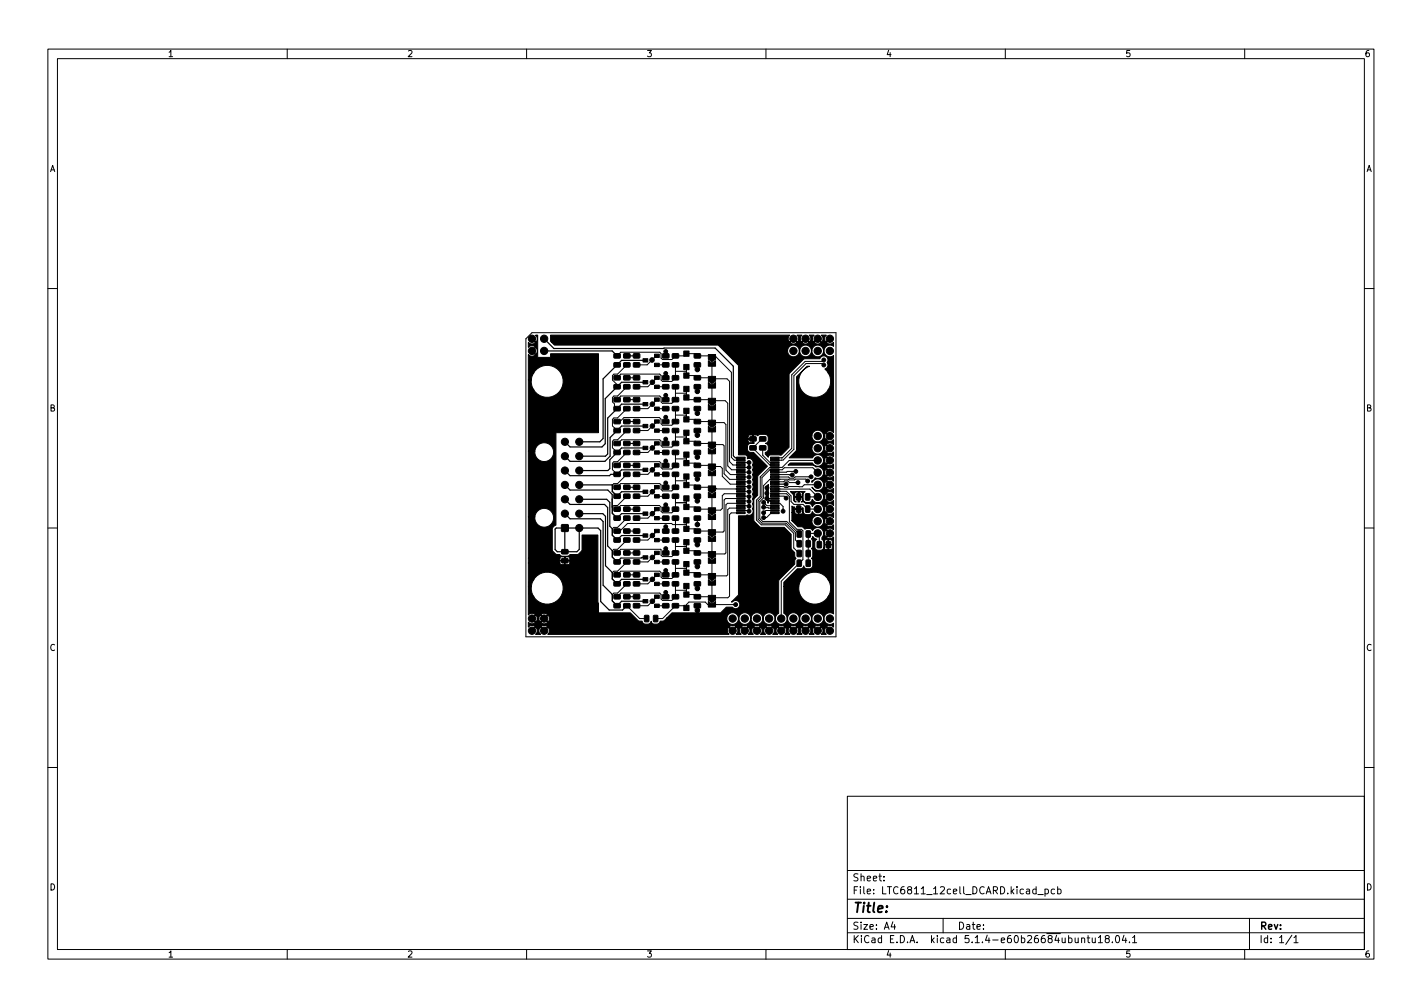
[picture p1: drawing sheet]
<svg xmlns="http://www.w3.org/2000/svg" width="297mm" height="210mm" viewBox="0 0 297 210" stroke-linecap="round" stroke-linejoin="round" font-family="sans-serif">
<defs><g id="words">
<text font-size="2.8" x="178" y="190.6">Title:</text>
<g font-size="2.1">
<text x="178" y="184">Sheet:</text>
<text x="178" y="186.7">File: LTC6811_12cell_DCARD.kicad_pcb</text>
<text x="178" y="196.9">KiCad E.D.A. kicad 5.1.4-e60b26684ubuntu18.04.1</text>
<text x="178" y="194.1">Size: A4</text>
<text x="200" y="194.1">Date:</text>
<text x="263" y="194.1">Rev:</text>
<text x="263" y="196.9">Id: 1/1</text>
</g>
<g font-size="1.8">
<text x="35" y="11.9">1</text>
<text x="85" y="11.9">2</text>
<text x="135" y="11.9">3</text>
<text x="185" y="11.9">4</text>
<text x="235" y="11.9">5</text>
<text x="285" y="11.9">6</text>
<text x="10.3" y="35.9">A</text>
<text x="285.3" y="35.9">A</text>
<text x="10.3" y="85.9">B</text>
<text x="285.3" y="85.9">B</text>
<text x="10.3" y="135.9">C</text>
<text x="285.3" y="135.9">C</text>
<text x="10.3" y="185.9">D</text>
<text x="285.3" y="185.9">D</text>
<text x="35" y="199.9">1</text>
<text x="85" y="199.9">2</text>
<text x="135" y="199.9">3</text>
<text x="185" y="199.9">4</text>
<text x="235" y="199.9">5</text>
<text x="285" y="199.9">6</text>
</g>
</g></defs>
<g fill="none" stroke="#000" stroke-width=".21">
<path d="M10 10.2h277v190.1h-277zM12 12.2h273v186.1h-273zM60 10.2v2M110 10.2v2M160 10.2v2M210 10.2v2M260 10.2v2M10 60.2h2M111.1 69.5h63.5v63.5h-64.7v-62.3zM128.9 74.3l.8-.8h8.1l.3 .3v1l.3 .3h1.9l.8-.8h1.8l.5-.5h1.8l.5 .5h2.8l.2 .2h.9l3.2 3.2v17.8l.6 .6h1.4M130.9 76.2l-1.9 1.9h-.8l-.3 .3v.9l1 1v.5M130.9 78.9h2.1"/>
<path d="M136.2 75.2l-1 1h-2.2M136.3 79.8l-1 1h-2.3M137.2 76.2h1.9M137.2 76.2h.1M139.1 73.4v.9M139.1 78v.9M141.1 76.2v2.7l-.8 .7h-1.9l-.3-.3v-.9l-.3-.3h-8.1l-.8 .8M141.1 77.5h2.3M143.4 76.6v1.9M143.4 78.4h1.8l.5 .5h2.8l.2 .2M145 76.2h.7v.9M148.7 76v3.1"/>
<path d="M148.7 79.1h3.2l.5 .5v16.8l.7 .7h1.7M172.1 76.2l-.3-.3h-3.4l-2.6 2.5v15.4l-2.2 2.3h-1.7M172.1 75.2l-.3 .3h-3.6l-2.8 2.8v15.3l-2 2h-1.5M285 60.2h2M130.9 80.8l-1.9 1.9h-.8l-.3 .3v.9l.4 .4v.5l.6 .5M130.9 83.4h2.1M130.9 88h2.1M130.9 92.6h2.1M130.9 89.9l-1.9 1.9h-.8l-.3 .3v1.4l1 1M130.9 94.5l-1.9 1.9h-.8l-.3 .3v1.4l1 .9M130.9 97.2h2.1M130.9 99l-1.9 2h-.8l-.3 .3v1.3l1 1"/>
<path d="M130.9 85.3l-1.9 2h-.8l-.3 .3v1.3l1 1M136.3 84.4l-1 .9h-2.3M136.3 89l-1 .9h-2.3M136.3 98.1l-1 .9h-2.3M136.3 93.5l-1 1h-2.3M137.2 99.1h1.9M137.2 85.3h1.9M137.2 94.5h1.9M139.1 80.8h-1.9M139.1 85.3h.1M139.1 89.9h-1.9M139.1 94.5h.1"/>
<path d="M139.1 99v.1M139.1 82.5v.9M139.1 87.1v.9M139.1 91.7v.9M139.1 96.3v.9M141.1 80.8v2.6l-.8 .8h-1.9l-.3-.3v-.9l-.3-.3h-8.1l-.8 .7M141.1 85.3v2.7l-.8 .8h-1.9l-.3-.3v-1l-.4-.3h-7.4l-.8 .8h-.6M141.1 89.9v2.7l-.8 .8h-1.9l-.3-.3v-1l-.3-.3h-8l-.7 .8h-.2M141.1 94.5v2.7l-.8 .7h-1.9l-.3-.3v-.9l-.3-.3h-8.1l-.8 .8M141.1 99v2.7l-.8 .8h-1.9l-.3-.3v-1l-.3-.2h-8.1l-.8 .7M141.1 82.1h2.3M141.1 86.7h2.2l.1 .1"/>
<path d="M141.1 91.2h2.2l.1 .2M141.1 95.8h2.3M143.4 83l.4 .4h4.7l.2 .3M143.4 85.8v1.8h1.8l.5 .4h2.8l.2 .2M143.4 81.2v1.8M143.4 90.4v1.7h1.8l.5 .5h2.8l.2 .2M143.4 94.9v1.8h1.8l.5 .5h2.8l.2 .2M143.4 99.5v1.8h1.8l.5 .4h2.8l.2 .2M145.7 80.8v.9M145.7 85.3v1M145.7 89.9v1M145.7 94.5v.9"/>
<path d="M145.7 99v1M148.7 80.5v3.2M148.7 85.1v3.1M148.7 89.7v3.1M148.7 94.3v3.1M148.7 98.8v3.1M148.7 83.7h2.8l.5 .5v13.1l.8 .8h2M148.7 88.2h2.5l.4 .4v9.6l1 .9h2.2M148.7 97.4h1.8l.4 .4v1.6l1.6 1.7h2.3M148.7 92.8h2.3l.3 .3v5.8l1.1 1.2h2.4M149.6 97.4h.1M154.8 97.6h1.7"/>
<path d="M154.8 99.6h1.7M154.8 98.6h1.6M156.4 98.6h.1M156.5 97.6h.1M156.5 96.6h-1.7M159.3 91.6h-.1l-1.9 2 3.5 3.5h1.1M159.3 93.5v1.6l1.6 1.6 1-.1M161.9 99.1l3.6 .1M163.2 96.1h.1M166.2 98.4l-4.3 .2M169.4 99.6h-3.3l-.3 .2h-.8l-.3-.2h-2.8M170.8 98.7l-1-1h-6l-.4 .4h-2.6l-1.6 1.6v4.1l-.8 .8v3.8l.8 .8h5l2 2v1.5l.8 .8"/>
<path d="M170.8 96.1h-5.9l-1.5 1.5h-2.6l-2 2v4l-.8 .8v4.2l1 1h5l1.8 1.7v3.1l1.2 1.2M10 110.2h2M130.9 101.7h2.1M130.9 103.6l-1.9 1.9h-.8l-.3 .3v1.4l1 1M130.9 106.3h2.1M130.9 110.9h2.1M130.9 112.8l-1.9 1.9h-.8l-.3 .3v1.4l1 .9M130.9 115.5h2.1M130.9 117.3l-1.9 2h-.8l-.3 .3v1.3l1 1M130.9 108.2l-1.9 1.9h-.8l-.3 .3v1.4l1 1M136.3 102.7l-1 .9h-2.3M136.3 107.2l-1 1h-2.3"/>
<path d="M136.3 111.8l-1 1h-2.3M136.3 116.4l-1 .9h-2.3M137.2 103.6h1.9M137.2 108.2h1.9M137.2 112.8h1.9M137.2 117.3h1.9M139.1 103.6h.1M139.1 108.2h.1M139.1 112.8h.1M139.1 117.3h.1M139.1 100.8v.9M139.1 105.4v.9"/>
<path d="M139.1 110v.9M139.1 114.5v1M139.1 119.1v.9M141.1 103.6v2.7l-.8 .8h-1.9l-.3-.3v-.9l-.4-.4h-8l-.8 .8M141.1 112.8v2.7l-.8 .7h-1.9l-.3-.3-.1-1.2h-8.3l-.8 .8M141.1 117.3v2.7l-.8 .8h-1.9l-.3-.3v-1l-.3-.2h-8.1l-.8 .7M141.1 108.2v2.7M141.1 100.4h2.3M141.1 105h2.3M141.1 114.1h2.3M141.1 118.7h2.3M143.3 105l.1 .1"/>
<path d="M143.4 104.1v1.7h1.8l.5 .5h2.8l.2 .2M143.4 108.6v1.8h1.8l.5 .5h2.8l.2 .2M143.4 113.2v1.8h1.8l.5 .5h2.8l.2 .2M143.4 117.8v1.8h1.8l.5 .4h2.8l.2 .2M143.4 109.5h-2.9l-.2-.2h-9.2l-1.6 1.6h-.6M145.7 103.6v1M145.7 108.2v1.3M145.7 112.8v.9M145.7 117.3v1M148.7 101.9h.9l.1 .2h5.1M148.7 103.4v3.1M148.7 108v3.1"/>
<path d="M148.7 112.5v3.2M148.7 117.1v3.1M154.8 104.1h-3.2l-.3 .3v6.5l-.3 .2h-2.3M154.8 104.6h1.5l.2 .1M154.8 102.6l1.7 .1M154.8 107.1h-2.1l-.3 .3v17.1l-.4 .3h-3.3M154.8 106.1h-2.5l-.3 .3v13.6l-.2 .2h-3.1M154.8 101.6l1.7 .1M154.8 105.1h-2.8l-.4 .3v10l-.2 .3h-2.7M154.8 103.1h-3.5l-.4 .4v2.7l-.4 .3h-1.8M154.8 106.6h1.5l.2 .1M154.8 103.6l1.7 .1"/>
<path d="M154.8 100.6h1.7M154.8 105.6h1.5l.2 .1M159.5 105.9l2.4 .2M159.5 104.9l.7 .7h1.7M160.2 101.8v1.2M161.9 104.1h-1.7l.5 .5h1.2M161.9 102.6h2.4l.9 .9v1.2l.6 .6h1.9l1 1h2.1M161.9 102.1h7.3l1.6 1.7h-2.1M161.9 103.1h2.4l.6 .6v5.2l1.6 1.6h.9l.3 .3v6l-4.5 4.6v7.8M161.9 105.1h1l.7 .7v.9M161.9 107.1h-.8l-1 1h-.6M161.9 106.6h-1.9l-.5 .5"/>
<path d="M161.9 103.6h1.9l.4 .4M161.9 100.6h1.8l.2-.2h.6l.4 .4h1.8M162.9 102.1h.1M166.4 110.9h.1M168.7 100.4l-.4-.4h-2.2l-.1 .2h-1.2l-.1-.1h-3.9l-1.3 1.3v2.5l-.8 .9v3.5l.6 .6h5l2.7 2.6M170.8 101.2h-2.8l-.4 .4h-2.9l-.2 .2h-.6l-.2-.2h-1.8M171.1 113.7v-2l-.3-.3h-1.8l-.2 .1v6.1M285 110.2h2M130.9 120h2.1M130.9 121.9l-1.9 1.9h-.8l-.3 .3v1.4l1 1M130.9 124.6h2.1M130.9 126.5l2.7 2.7h1.5"/>
<path d="M136.3 125.5l-1 1h-2.3M136.3 121l-1 .9h-2.3M137.2 126.5h1.9M137.2 121.9h1.9M139.1 121.9h.1M139.1 126.5h.1M139.1 123.7v.9M141.1 121.9v2.7l-.8 .8h-1.9l-.3-.3v-1l-.3-.3h-8.1l-.8 .8M141.1 123.2h2.3M143.4 122.4v1.7h1.8l.5 .5h2.8l.2 .2M145.7 121.9v1M145.7 126.5v.9"/>
<path d="M148.7 121.7v3.1M153.7 126.2l-5.8 .1-.6-.6h-3.4l-.5 .5v.7l-.5-.4h-1.8l-2.7 2.7h-1.4M10 160.2h2M177 166.3h108v32h-108zM285 160.2h2M60 198.3v2M110 198.3v2M160 198.3v2M177 194.8h108M177 191.8h108M177 187.8h108M177 181.8h108"/>
<path d="M184.6 183.8v.1M184.6 183v.1M186.5 192.5l-.4 1h1M186.9 193v1M197 191.8v3M210 198.3v2M216.8 186.8h1.1M218.3 185.7l.4-.1 .3 .3-.1 .7h-.6M218.3 185.6v1.5M220.3 185.7l-.4-.1-.3 .3 .1 .7h.6M220.9 185.7l.5-.1 .2 .3-.1 .7h-.6M220.9 185.1v1.5"/>
<path d="M225.9 196l.2-.2 .4 .1 .1 .9M227.1 195.8h.5M227.3 195.3v1.3l.3 .2M228.1 195.8l.1 1h.4l.2-.1M228.8 195.8v1M229.4 195.8l.5-.5v1.5M229.4 196.8h.9M231.1 196l-.2-.3v-.2l.2-.2 .5 .1 .1 .2-.1 .2-.6 .2-.1 .3v.4l.2 .1h.3l.3-.3v-.2l-.3-.3M232.4 196.7v.1M233.2 195.4l.2-.1a.8 .8 0 0 1 .5 .8 .8 .8 0 0 1-.5 .7 1 1 0 0 1-.2-1.4zM234.8 195.3l-.4 1h1M235.1 195.8v1"/>
<path d="M235.9 196.7v.1M236.6 195.8l.4-.5v1.5M236.6 196.8h.8M260 198.3v2M261 191.8v6.5M269.9 195.3l-1.3 1.9M270.3 195.8l.4-.5v1.5M270.3 196.8h.8"/>
</g>
<g fill="#000" stroke="#000" stroke-width=".21">
<path d="M111 70.7l.1-.1 .8 .8a.98 .98 0 0 0 0-1.4h.4l.1 4.6h2.5l.1-.7h10v16.4l-8.9 .1v19.3l-.3 .1-.4 .6v4.6l.7 .7 .8 .1 .5 .3h1.2l.5-.3 1.6-.1 .9-.9v-3.1h3.3v13.9l.1 .4v1.9l6.7 .1 1.6 1.6 .8 .1a.7 .7 0 0 0 .7 .6h.8l.4-.6 .4 .6h.8a.7 .7 0 0 0 .7-.6l.7-.1 .7-.6h12.5a1.23 1.23 0 0 0 1.2 1.4 1.23 1.23 0 0 0 1.3-1.4 1.32 1.32 0 0 0 2.1 1.1l.5-1.1a1.23 1.23 0 0 0 1.2 1.4 1.23 1.23 0 0 0 1.2-1.4 1.32 1.32 0 0 0 2.1 1.1 1.26 1.26 0 0 0-.2-2.1 1.26 1.26 0 0 0-1.9 1 1.28 1.28 0 0 0-1.2-1.1 1.28 1.28 0 0 0-1.3 1.1 1.28 1.28 0 0 0-1.3-1.1 1.28 1.28 0 0 0-1.2 1.1 1.23 1.23 0 0 0-1.3-1.1 1.23 1.23 0 0 0-1.2 1.1h-12.5l1.1-1h10.1l1.2-1.2h1.3a.86 .86 0 0 0 1.3 .1 .86 .86 0 0 0 0-1.3 .86 .86 0 0 0-1.3 .1h-.2l1.5-1.5v-16.5h1.4l.3-.1a.93 .93 0 0 0 1.1-.3 .93 .93 0 0 0 .1-1.1l.1-.4-.1-.6 .1-.4a1.14 1.14 0 0 1 0-1.2l-.1-.4 .1-.4a1.14 1.14 0 0 1 0-1.2l-.1-.5 .1-.4a1.14 1.14 0 0 1 0-1.2l-.1-.4 .1-.4a1.14 1.14 0 0 1 0-1.2l-.1-.5a.86 .86 0 0 0-.1-1 .86 .86 0 0 0-1-.2v-.5l-.3-.3h-1.5v-1.7h1.8v.5a.7 .7 0 0 0 .7 .7h.6l2.9 2.8-2 2.2v3.9l-.7 .7-.1 .3v4.4l1.4 1.3h4.9l1.5 1.5v2.9l.7 .9v.8l.3 .4-.3 .4v.8l-3.3 3.4v6.9a1.22 1.22 0 0 0-.1 2.1 1.22 1.22 0 0 0 1.8-1.2 1.32 1.32 0 0 0 2.1 1.1l.6-1.1a1.23 1.23 0 0 0 1.2 1.4 1.23 1.23 0 0 0 1.2-1.4 1.32 1.32 0 0 0 2.1 1.1 1.26 1.26 0 0 0-.3-2.1 1.26 1.26 0 0 0-1.8 1 1.28 1.28 0 0 0-1.3-1.1 1.28 1.28 0 0 0-1.2 1.1 1.28 1.28 0 0 0-1.3-1.1 1.28 1.28 0 0 0-1.3 1.1l-.3-.6-.4-.3v-5.6h3.2a3.3 3.3 0 0 0 4.5 3.4 3.3 3.3 0 0 0 1.1-5.5 3.3 3.3 0 0 0-5.5 1.4l-.1 .7h-3.2v-.9l2.9-2.9h.9l.4-.6 .4 .6 .8 .1a.7 .7 0 0 0 .7-.7v-1.1l-.3-.4 .3-.6v-1l-.3-.5 .3-.4v-1.2l-.3-.4 .3-.5 .2 .3 .6 .3-.4 .5v1.1a.7 .7 0 0 0 .7 .7l.8-.1 .3-.4 .4 .3 .5 .1 .1-1 .2 1 .4-.1 .2-.2v-.7h-1.5l-.1 .6h-.2v-1.4h.2l.1 .7h.7v-.9l.1 .9h.7v-.7l-.3-.3h-1l-.5 .3-.3-.4v-.4l.3-.8h.3v.4l.3 .3 .7-.7-.7-.7-.3 .3v.4h-.3a1.22 1.22 0 0 0-.9-1.2 1.22 1.22 0 0 0-1.4 .6l-.5-.4h-.7l-.4 .1-.5-.5h-.9l-1.3-1.3h4.2a1.22 1.22 0 0 0 1.1 1.4 1.22 1.22 0 0 0 1.3-1.3h.3v.5l.3 .2 .7-.7-.7-.6-.3 .2v.4h-.3a1.22 1.22 0 0 0-1.1-1.2 1.22 1.22 0 0 0-1.3 1.1h-4.2v-1.7h.6l.2 .3h.5l.1-1 .2 1h.5l.2-.3-.1-.7h-1.5l-.1 .7h-.6v-1.3l.6 .2 .1 .3h1.5l.1-.2 .3 1.2 .3 .2 .7 .1a.83 .83 0 0 0 .7-.7 1.22 1.22 0 0 0 1.4 .7 1.22 1.22 0 0 0 .9-1.2h.3v.4l.3 .3 .7-.7-.7-.7-.3 .3v.4h-.3a1.25 1.25 0 0 0-.9-1.2 1.25 1.25 0 0 0-1.4 .7 .7 .7 0 0 0-.7-.7h-.7l-.4-.3h-.6l.3-.3v-.7h-.7v.9l.1 .1h-.3l.1-.1v-.9h-.7l-.1 .7 .3 .3h-.2l-.3-.3v-1.1l-.3-.3h.5l.1 .6h.7l.1-.9v.9h.7v-.8l-.2-.2h-1.1l-.3 .4h-.5l-.4-.5h3.1l-.4 .6v1a.7 .7 0 0 0 .7 .7h.7l.5-.6a1.22 1.22 0 0 0 1.4 .6 1.22 1.22 0 0 0 .9-1.1h.3v.4l.3 .2 .7-.6-.7-.7-.3 .2v.5h-.3a1.21 1.21 0 0 0-1.6-1.2l-.8-.9 .1 .1a1.22 1.22 0 0 0 1.4 .6 1.22 1.22 0 0 0 .9-1.2h.3v.4l.3 .3 .7-.7-.7-.7-.3 .3v.4h-.3a1.22 1.22 0 0 0-.9-1.2 1.22 1.22 0 0 0-1.4 .7h-.2l.1-.3 .4-.2 .3-.4a1.22 1.22 0 0 0 1.7-1.1h.3v.4l.3 .3 .7-.7-.7-.7-.3 .3v.4h-.3a1.22 1.22 0 0 0-1.6-1.2l-.6-.4h-5.2l.5-.4h4.6a1.22 1.22 0 0 0 1.4 .6 1.22 1.22 0 0 0 .9-1.2h.3v.5l.3 .2 .7-.7-.7-.6-.3 .2v.4h-.3a1.22 1.22 0 0 0-.9-1.2 1.22 1.22 0 0 0-1.4 .7h-4.9l1.5-1.5 .1-.6h3.2v.2a1.22 1.22 0 0 0 1.3 1.1 1.22 1.22 0 0 0 1.1-1.2h.3v.4l.3 .3 .7-.7-.7-.7-.3 .3v.4h-.3a1.22 1.22 0 0 0-1.1-1.2 1.22 1.22 0 0 0-1.3 1.1h-3.2v-2.6h3.2v.3a1.22 1.22 0 0 0 1.3 1.1 1.22 1.22 0 0 0 1.1-1.2h.3v.4l.3 .2 .7-.6-.7-.7-.3 .2v.5h-.3a1.22 1.22 0 0 0-1.1-1.3 1.22 1.22 0 0 0-1.3 1.1h-3.2v-12.2l2.2-2.2h.5a3.3 3.3 0 0 0-1.8 4.8 3.3 3.3 0 0 0 5 .9 3.3 3.3 0 0 0 0-5.2 .86 .86 0 0 0 .5-1.3 .86 .86 0 0 0-.3-1.3 .86 .86 0 0 0-1.2 .5h-3.3l-3.1 3-.1 15.5-1.6 1.6h-2.3l-.3 .2-.1 .3-.6-.7v-.3l.5-.5 .1-.7a.7 .7 0 0 0-.6-.7 .7 .7 0 0 0 .6-.7l-.1-.8-.4-.4h-1.3l-.4 .3-.2-.2h-.7l-.1 1.6 .3 .1-.8 .1a.7 .7 0 0 0-.7 .7h-1.8v-1.2h2l.2 .4 .7-.1v-.7h-.9v.4h-2v-.9h2v.4h.9v-.7l-.7-.1-.2 .4h-2v-14.9l-3.2-3.1h13.4a1.23 1.23 0 0 0 1.2 1.3 1.23 1.23 0 0 0 1.3-1.3 1.32 1.32 0 0 0 2.1 1l.5-1a1.23 1.23 0 0 0 1.6 1.2 1.23 1.23 0 0 0 .5-2 1.23 1.23 0 0 0-2.1 .5l-.1 .3a1.28 1.28 0 0 0-1.3-1.1 1.28 1.28 0 0 0-1.2 1.1 1.23 1.23 0 0 0-1.3-1.2 1.23 1.23 0 0 0-1.2 1.2h-13.4l-1.1-1.1h-34.2l-.6-.6h49.9l.2 .3h.4l.5-.1 .2-.2h1.2a.84 .84 0 0 0 1.4 0h1.1l.3 .3h.4l.4-.1 .3-.2-.7-.7-.7 .7h-1.1l-.7-.7-.7 .7h-1.2l-.7-.7-.6 .7h-49.9l-.2-.2v-1.3h49.9a.98 .98 0 0 0 .1 1.4l.7-.8 .8 .8a.98 .98 0 0 0 0-1.4h1a.98 .98 0 0 0 0 1.4l.8-.8 .7 .8a.98 .98 0 0 0 .1-1.4h.9a.98 .98 0 0 0 .1 1.4l.7-.8 .8 .8a.98 .98 0 0 0 0-1.4h.9a.98 .98 0 0 0 .1 1.4l.7-.8 .1 .1-.7 .8 .1 .2a1.1 1.1 0 0 0 1.3-.2v.8l-.2-.1a1.22 1.22 0 0 0-1.8 1.2 1.22 1.22 0 0 0 2 .8v16a.98 .98 0 0 0-1.4 .1l.7 .7-.7 .8a.98 .98 0 0 0 1.4 0v1a.98 .98 0 0 0-1.4 0l.7 .8-.7 .7a.98 .98 0 0 0 1.4 .1v.9a.98 .98 0 0 0-1.4 .1l.7 .7-.7 .8a.98 .98 0 0 0 1.4 0v1a.98 .98 0 0 0-1.4 0l.7 .8-.7 .7a.98 .98 0 0 0 1.4 .1v.9a.98 .98 0 0 0-1.4 .1l.7 .7-.7 .8a.98 .98 0 0 0 1.4 0v.9a.98 .98 0 0 0-1.4 .1l.7 .7-.7 .8a.98 .98 0 0 0 1.4 0v1a.98 .98 0 0 0-1.4 0l.7 .8-.7 .7a.98 .98 0 0 0 1.4 .1v.9a.98 .98 0 0 0-1.4 .1l.7 .7-.7 .8a.98 .98 0 0 0 1.4 0v1a.98 .98 0 0 0-1.4 0l.7 .8-.7 .7a.98 .98 0 0 0 1.4 .1v16l-.2-.1a1.22 1.22 0 0 0-1.8 1.2 1.22 1.22 0 0 0 2 .8v.8a.98 .98 0 0 0-1.4 0l.7 .8v.1l-.8-.8-.2 .1a1.1 1.1 0 0 0 .2 1.4l-1-.1a.98 .98 0 0 0 0-1.4l-.8 .8-.7-.8a.98 .98 0 0 0-.1 1.5l-.9-.1a.98 .98 0 0 0-.1-1.4l-.7 .8-.8-.8a.98 .98 0 0 0 0 1.5l-1-.1a.98 .98 0 0 0 0-1.4l-.8 .8-.7-.8a.98 .98 0 0 0-.1 1.5l-.9-.1a.98 .98 0 0 0-.1-1.4l-.7 .8-.8-.8a.98 .98 0 0 0 0 1.5l-.9-.1a.98 .98 0 0 0-.1-1.4l-.7 .8-.8-.8a.98 .98 0 0 0 0 1.5l-1-.1a.98 .98 0 0 0 0-1.4l-.8 .8-.7-.8a.98 .98 0 0 0-.1 1.5l-.9-.1a.98 .98 0 0 0-.1-1.4l-.7 .8-.8-.8a.98 .98 0 0 0 0 1.5l-1-.1a.98 .98 0 0 0 0-1.4l-.8 .8-.7-.8a.98 .98 0 0 0-.1 1.5l-37.7-.1a.98 .98 0 0 0-.1-1.4l-.7 .8-.8-.8a.98 .98 0 0 0 0 1.5l-1-.1a.98 .98 0 0 0 0-1.4l-.8 .8-.1-.1 .8-.8h1.2l.7 .7 .6-.7h38.1l.6 .7 .7-.7h1.2l.7 .7 .7-.7h1.1l.7 .7 .7-.7h1.2l.7 .7 .6-.7h1.2l.7 .7 .7-.7h1.2l.6 .7 .7-.7h1.2l.7 .7 .7-.7h1.1l.7 .7 .7-.7a.84 .84 0 0 0-1.4 0h-1.1l-.3-.2-.4-.1-.5 .1-.2 .2h-1.2a.84 .84 0 0 0-1.3 0h-1.2l-.3-.2-.4-.1-.4 .1-.3 .2h-1.2a.84 .84 0 0 0-1.3 0h-1.2l-.3-.2-.4-.1-.4 .1-.3 .2h-1.1a.84 .84 0 0 0-1.4 0h-1.2l-.3-.2-.4-.1-.4 .1-.2 .2h-38.1a.84 .84 0 0 0-1.3 0h-1.2l-.1-.1a1.1 1.1 0 0 0-1.3 .1v-.9a.98 .98 0 0 0 1.4-.1h1.2l.3 .3 .4 .1 .4-.1 .2-.3-.6-.7-.7 .7h-1.2l-.8-.7h.2l.7 .6 .2-.2 .1-.4h.4l.1 .4 .2 .2 .8-.6 .7 .6a.84 .84 0 0 0 0-1.3l-.7 .7-.8-.7-.3 .2v.5h-.4l-.1-.5-.2-.2-.7 .7-.2-.1 .8-.7h1.2l.7 .7 .6-.7a.84 .84 0 0 0-1.3 0h-1.2l-.1-.2a1.1 1.1 0 0 0-1.3 .2v-5.9h.6a3.3 3.3 0 0 0 4.5 3.4 3.3 3.3 0 0 0 1.1-5.5 3.3 3.3 0 0 0-5.5 1.4l-.1 .7h-.6v-4.9h6.6l.2 .3h.6l.1-.8 .2 .8h.7l.2-.3-.1-.5h-1.9v.5h-6.6v-1h6.6v.4h.9l.1-.7v.7l1-.1v-.4l-.3-.2h-1.5l-.2 .3h-6.6v-8.7h1.3a1.97 1.97 0 0 0 2.7 2 1.97 1.97 0 0 0 .6-3.2 1.97 1.97 0 0 0-3.2 .8l-.1 .4h-1.3v-13.7h1.3a1.97 1.97 0 0 0 2.7 2 1.97 1.97 0 0 0 .6-3.2 1.97 1.97 0 0 0-3.2 .8l-.1 .4h-1.3v-14.9h.6a3.3 3.3 0 0 0 4.5 3.5 3.3 3.3 0 0 0 1.1-5.6 3.3 3.3 0 0 0-5.5 1.5l-.1 .6h-.6v-5.2a.98 .98 0 0 0 1.4-.1l-.8-.7h.2l.7 .7a.84 .84 0 0 0 0-1.4l-.7 .7h-.2l.8-.8a.98 .98 0 0 0-1.4 0v-1a.98 .98 0 0 0 1.4 0zM128.3 75.8l1.2-.1 .1 .9h-1.3zM128.3 73.9h1.2l.1 .8-1.3 .1zM128.3 78.5l1.2-.1 .1 .9h-1.3zM130.3 73.9h1.2l.1 .8-1.3 .1zM130.3 75.8l1.2-.1 .1 .9h-1.3zM130.3 78.5l1.2-.1 .1 .9h-1.3zM132.3 73.9h1.3v.8l-1.2 .1zM132.3 75.8l1.3-.1v.9h-1.2zM132.3 78.5l1.3-.1v.9h-1.2zM134.3 74.9h1v.7h-1zM134.3 79.5h1v.7h-1z"/>
<path d="M136.7 73.9h1v.7h-1zM136.7 75.8h1v.7h-1zM136.7 78.5h1v.7h-1zM138.4 73.9h1.3v.8l-1.2 .1zM138.4 75.8l1.3-.1v.9h-1.2zM138.4 78.5l1.3-.1v.9h-1.2zM140.5 73.9h1.2l.1 .8-1.3 .1zM140.5 75.8l1.2-.1 .1 .9h-1.3zM140.5 78.5l1.2-.1 .1 .9h-1.3zM142.8 73.3h1.1v1.1h-1.1zM142.8 76.1h1.1v1.1h-1.1zM142.8 77.9h1.1v1.1h-1.1z"/>
<path d="M145 73.9h1.3v.8l-1.2 .1zM145 75.8l1.3-.1v.9h-1.2zM145 78.5l1.3-.1v.9h-1.2zM148 75.3l.7 .5 .8-.5v1.2h-1.5zM148 74h1.5v1l-.8 .5-.7-.5zM128.3 80.3h1.2l.1 .8-1.3 .1zM128.3 83h1.2l.1 .8-1.3 .1zM128.3 84.9h1.2l.1 .8-1.3 .1zM128.3 87.6h1.2l.1 .8-1.3 .1zM128.3 89.5l1.2-.1 .1 .9h-1.3zM128.3 92.2l1.2-.1 .1 .9h-1.3zM128.3 94.1l1.2-.1 .1 .8-1.3 .1z"/>
<path d="M128.3 98.6h1.2l.1 .8-1.3 .1zM128.3 96.7h1.2l.1 .8-1.3 .1zM130.3 80.3h1.2l.1 .8-1.3 .1zM130.3 84.9h1.2l.1 .8-1.3 .1zM130.3 83h1.2l.1 .8-1.3 .1zM130.3 87.6h1.2l.1 .8-1.3 .1zM130.3 89.5l1.2-.1 .1 .9h-1.3zM130.3 94.1l1.2-.1 .1 .8-1.3 .1zM130.3 92.2l1.2-.1 .1 .9h-1.3zM130.3 98.6h1.2l.1 .8-1.3 .1zM130.3 96.7h1.2l.1 .8-1.3 .1zM132.3 80.3h1.3v.8l-1.2 .1z"/>
<path d="M132.3 84.9h1.3v.8l-1.2 .1zM132.3 83h1.3v.8l-1.2 .1zM132.3 87.6h1.3v.8l-1.2 .1zM132.3 89.5l1.3-.1v.9h-1.2zM132.3 94.1l1.3-.1v.8l-1.2 .1zM132.3 92.2l1.3-.1v.9h-1.2zM132.3 98.6h1.3v.8l-1.2 .1zM132.3 96.7h1.3v.8l-1.2 .1zM134.3 84h1v.7h-1zM134.3 88.6h1v.7h-1zM134.3 93.2h1v.7h-1zM134.3 97.8h1v.7h-1z"/>
<path d="M136.7 80.4h1v.7h-1zM136.7 85h1v.7h-1zM136.7 83.1h1v.7h-1zM136.7 89.6h1v.7h-1zM136.7 87.7h1v.7h-1zM136.7 92.2h1v.7h-1zM136.7 94.1h1v.7h-1zM136.7 98.7h1v.7h-1zM136.7 96.8h1v.7h-1zM138.4 80.3h1.3v.8l-1.2 .1zM138.4 84.9h1.3v.8l-1.2 .1zM138.4 83h1.3v.8l-1.2 .1z"/>
<path d="M138.4 89.5l1.3-.1v.9h-1.2zM138.4 87.6h1.3v.8l-1.2 .1zM138.4 92.2l1.3-.1v.9h-1.2zM138.4 94.1l1.3-.1v.8l-1.2 .1zM138.4 96.7h1.3v.8l-1.2 .1zM138.4 98.6h1.3v.8l-1.2 .1zM140.5 80.3h1.2l.1 .8-1.3 .1zM140.5 83h1.2l.1 .8-1.3 .1zM140.5 84.9h1.2l.1 .8-1.3 .1zM140.5 89.5l1.2-.1 .1 .9h-1.3zM140.5 87.6h1.2l.1 .8-1.3 .1zM140.5 94.1l1.2-.1 .1 .8-1.3 .1z"/>
<path d="M140.5 92.2l1.2-.1 .1 .9h-1.3zM140.5 96.7h1.2l.1 .8-1.3 .1zM140.5 98.6h1.2l.1 .8-1.3 .1zM142.8 80.7h1.1v1.1h-1.1zM142.8 85.2h1.1v1.1h-1.1zM142.8 82.4h1.1v1.1h-1.1zM142.8 87h1.1v1.1h-1.1zM142.8 89.8h1.1v1.1h-1.1zM142.8 91.6h1.1v1.1h-1.1zM142.8 94.4h1.1v1.1h-1.1zM142.8 96.2h1.1v1.1h-1.1zM142.8 99h1.1v1.1h-1.1z"/>
<path d="M145 80.3h1.3v.8l-1.2 .1zM145 84.9h1.3v.8l-1.2 .1zM145 83h1.3v.8l-1.2 .1zM145 87.6h1.3v.8l-1.2 .1zM145 89.5l1.3-.1v.9h-1.2zM145 92.2l1.3-.1v.9h-1.2zM145 94.1l1.3-.1v.8l-1.2 .1zM145 98.6h1.3v.8l-1.2 .1zM145 96.7h1.3v.8l-1.2 .1zM148 79.9l.7 .5 .8-.5v1.1h-1.5zM148 84.5l.7 .5 .8-.5v1.1h-1.5zM148 89l.7 .5 .8-.5v1.2h-1.5z"/>
<path d="M148 93.6l.7 .5 .8-.5v1.2h-1.5zM148 98.2l.7 .5 .8-.5v1.1h-1.5zM148 78.6h1.5v1l-.8 .5-.7-.5zM148 83.2h1.5v1l-.8 .5-.7-.5zM148 87.7h1.5v1l-.8 .5-.7-.5zM148 92.3h1.5v1l-.8 .5-.7-.5zM148 96.9h1.5v1l-.8 .5-.7-.5zM153.9 95.4h1.8v.3h-1.8zM153.9 95.9h1.8v.3h-1.8zM153.9 96.4h1.8v.3h-1.8zM153.9 96.9h1.8v.3h-1.8zM153.9 97.4h1.8v.3h-1.8z"/>
<path d="M153.9 97.9h1.8v.3h-1.8zM153.9 98.4h1.8v.3h-1.8zM153.9 98.9h1.8v.3h-1.8zM153.9 99.4h1.8v.3h-1.8zM156.7 91.2h1.2v.8l-1.2 .1zM156.7 93.1h1.2v.8l-1.2 .1zM158.7 91.2h1.2l.1 .8-1.3 .1zM158.7 93.1h1.2l.1 .8-1.3 .1zM161 99.4h1.8v.3h-1.8zM161 98.9h1.8v.3h-1.8zM161 98.4h1.8v.3h-1.8zM161 97.9h1.8v.3h-1.8z"/>
<path d="M161 97.4h1.8v.3h-1.8zM161 96.9h1.8v.3h-1.8zM161 96.4h1.8v.3h-1.8zM161 95.9h1.8v.3h-1.8zM161 95.4h1.8v.3h-1.8zM117.4 114.8h1.2v.8h-1.2zM117.4 116.7l1.2-.1v.9h-1.2zM117.3 109.6h1.4v1.3h-1.4zM128.3 101.3h1.2l.1 .8-1.3 .1zM128.3 103.2h1.2l.1 .8-1.3 .1zM128.3 107.8l1.2-.1 .1 .9h-1.3zM128.3 105.9h1.2l.1 .8-1.3 .1z"/>
<path d="M128.3 110.5l1.2-.1 .1 .9h-1.3zM128.3 112.3h1.2l.1 .8-1.3 .1zM128.3 116.9h1.2l.1 .8-1.3 .1zM128.3 115h1.2l.1 .8-1.3 .1zM128.3 119.6h1.2l.1 .8-1.3 .1zM130.3 103.2h1.2l.1 .8-1.3 .1zM130.3 101.3h1.2l.1 .8-1.3 .1zM130.3 105.9h1.2l.1 .8-1.3 .1zM130.3 107.8l1.2-.1 .1 .9h-1.3zM130.3 110.5l1.2-.1 .1 .9h-1.3zM130.3 112.3h1.2l.1 .8-1.3 .1zM130.3 116.9h1.2l.1 .8-1.3 .1z"/>
<path d="M130.3 115h1.2l.1 .8-1.3 .1zM130.3 119.6h1.2l.1 .8-1.3 .1zM132.3 101.3h1.3v.8l-1.2 .1zM132.3 103.2h1.3v.8l-1.2 .1zM132.3 107.8l1.3-.1v.9h-1.2zM132.3 105.9h1.3v.8l-1.2 .1zM132.3 110.5l1.3-.1v.9h-1.2zM132.3 112.3h1.3v.8l-1.2 .1zM132.3 116.9h1.3v.8l-1.2 .1zM132.3 115h1.3v.8l-1.2 .1zM132.3 119.6h1.3v.8l-1.2 .1zM134.3 102.3h1v.7h-1z"/>
<path d="M134.3 106.9h1v.7h-1zM134.3 111.5h1v.7h-1zM134.3 116h1v.7h-1zM136.7 101.4h1v.7h-1zM136.7 103.3h1v.7h-1zM136.7 107.8h1v.7h-1zM136.7 105.9h1v.7h-1zM136.7 112.4h1v.7h-1zM136.7 110.5h1v.7h-1zM136.7 115.1h1v.7h-1zM136.7 117h1v.7h-1zM136.7 119.7h1v.7h-1z"/>
<path d="M138.4 103.2h1.3v.8l-1.2 .1zM138.4 101.3h1.3v.8l-1.2 .1zM138.4 107.8l1.3-.1v.9h-1.2zM138.4 105.9h1.3v.8l-1.2 .1zM138.4 112.3h1.3v.8l-1.2 .1zM138.4 110.5l1.3-.1v.9h-1.2zM138.4 116.9h1.3v.8l-1.2 .1zM138.4 115h1.3v.8l-1.2 .1zM138.4 119.6h1.3v.8l-1.2 .1zM140.5 103.2h1.2l.1 .8-1.3 .1zM140.5 101.3h1.2l.1 .8-1.3 .1zM140.5 105.9h1.2l.1 .8-1.3 .1z"/>
<path d="M140.5 107.8l1.2-.1 .1 .9h-1.3zM140.5 110.5l1.2-.1 .1 .9h-1.3zM140.5 112.3h1.2l.1 .8-1.3 .1zM140.5 116.9h1.2l.1 .8-1.3 .1zM140.5 115h1.2l.1 .8-1.3 .1zM140.5 119.6h1.2l.1 .8-1.3 .1zM142.8 103.5h1.1v1.1h-1.1zM142.8 100.7h1.1v1.1h-1.1zM142.8 108.1h1.1v1.1h-1.1zM142.8 105.3h1.1v1.1h-1.1zM142.8 112.7h1.1v1.1h-1.1zM142.8 109.9h1.1v1.1h-1.1z"/>
<path d="M142.8 114.4h1.1v1.1h-1.1zM142.8 117.2h1.1v1.1h-1.1zM142.8 119h1.1v1.1h-1.1zM145 103.2h1.3v.8l-1.2 .1zM145 101.3h1.3v.8l-1.2 .1zM145 105.9h1.3v.8l-1.2 .1zM145 107.8l1.3-.1v.9h-1.2zM145 112.3h1.3v.8l-1.2 .1zM145 110.5l1.3-.1v.9h-1.2zM145 115h1.3v.8l-1.2 .1zM145 116.9h1.3v.8l-1.2 .1zM145 119.6h1.3v.8l-1.2 .1z"/>
<path d="M148 102.7l.7 .5 .8-.5v1.2h-1.5zM148 107.3l.7 .5 .8-.5v1.2h-1.5zM148 111.9l.7 .5 .8-.5v1.1h-1.5zM148 116.5l.7 .5 .8-.5v1.1h-1.5zM148 101.4h1.5v1l-.8 .5-.7-.5zM148 106h1.5v1l-.8 .5-.7-.5zM148 110.6h1.5v1l-.8 .5-.7-.5zM148 115.2h1.5v1l-.8 .5-.7-.5zM153.9 99.9h1.8v.3h-1.8zM153.9 100.4h1.8v.3h-1.8zM153.9 100.9h1.8v.3h-1.8zM153.9 101.4h1.8v.3h-1.8z"/>
<path d="M153.9 101.9h1.8v.3h-1.8zM153.9 102.4h1.8v.3h-1.8zM153.9 102.9h1.8v.3h-1.8zM153.9 103.4h1.8v.3h-1.8zM153.9 103.9h1.8v.3h-1.8zM153.9 104.4h1.8v.3h-1.8zM153.9 104.9h1.8v.3h-1.8zM153.9 105.4h1.8v.3h-1.8zM153.9 105.9h1.8v.3h-1.8zM153.9 106.4h1.8v.3h-1.8zM153.9 106.9h1.8v.3h-1.8zM160.5 101.2v2.5l.2 .4-.1 .1 .1 .3-.3 .6-.1-.6-.3-.3v-2.6z"/>
<path d="M161 106.9h1.8v.3h-1.8zM161 106.4h1.8v.3h-1.8zM161 105.9h1.8v.3h-1.8zM161 105.4h1.8v.3h-1.8zM161 104.9h1.8v.3h-1.8zM161 104.4h1.8v.3h-1.8zM161 103.9h1.8v.3h-1.8zM161 103.4h1.8v.3h-1.8zM161 102.9h1.8v.3h-1.8zM161 102.4h1.8v.3h-1.8zM161 101.9h1.8v.3h-1.8zM161 101.4h1.8v.3h-1.8z"/>
<path d="M161 100.9h1.8v.3h-1.8zM161 100.4h1.8v.3h-1.8zM161 99.9h1.8v.3h-1.8zM166.4 103.1l.9 .1-.1 1.2-.8-.1zM166.4 105.7h.9l-.1 1.3-.8-.1zM166.5 112.9h.9l-.1 1.3-.8-.1zM166.5 114.9l.9 .1-.1 1.2h-.8zM166.5 110.9h.9l-.1 1.3-.8-.1zM166.5 117h.9l-.1 1.3-.8-.1zM168.3 103.1l.9 .1-.1 1.2-.8-.1zM168.3 105.7h.9l-.1 1.3-.8-.1zM168.4 112.9h.9l-.1 1.3-.8-.1z"/>
<path d="M168.4 114.9l.9 .1-.1 1.2h-.8zM168.4 110.9h.9l-.1 1.3-.8-.1zM168.4 117h.9l-.1 1.3-.8-.1zM170.7 113.1h.9l-.1 1.3-.8-.1zM172.6 113.1h.9l-.1 1.3-.8-.1zM128.3 121.5h1.2l.1 .8h-1.3zM128.3 126.1l1.2-.1 .1 .9h-1.3zM128.3 124.2l1.2-.1 .1 .9h-1.3zM130.3 121.5h1.2l.1 .8h-1.3zM130.3 124.2l1.2-.1 .1 .9h-1.3zM130.3 126.1l1.2-.1 .1 .9h-1.3zM132.3 121.5h1.3v.8h-1.2z"/>
<path d="M132.3 126.1l1.3-.1v.9h-1.2zM132.3 124.2l1.3-.1v.9h-1.2zM134.3 120.6h1v.7h-1zM134.3 125.2h1v.7h-1zM134.7 128.5l.8 .1v1.2l-.9-.1zM136.5 128.5l.9 .1-.1 1.2-.8-.1zM136.7 121.6h1v.7h-1zM136.7 124.2h1v.7h-1zM136.7 126.1h1v.7h-1zM138.4 121.5h1.3v.8h-1.2zM138.4 124.2l1.3-.1v.9h-1.2zM138.4 126.1l1.3-.1v.9h-1.2z"/>
<path d="M140.5 121.5h1.2l.1 .8h-1.3zM140.5 126.1l1.2-.1 .1 .9h-1.3zM140.5 124.2l1.2-.1 .1 .9h-1.3zM142.8 121.8h1.1v1.1h-1.1zM142.8 126.4h1.1v1.1h-1.1zM142.8 123.6h1.1v1.1h-1.1zM145 121.5h1.3v.8h-1.2zM145 124.2l1.3-.1v.9h-1.2zM145 126.1l1.3-.1v.9h-1.2zM148 121l.7 .5 .8-.5v1.2h-1.5zM148 125.6l.7 .5 .8-.5v1.2h-1.5zM148 119.7h1.5v1l-.8 .5-.7-.5z"/>
<path d="M148 124.3h1.5v1l-.8 .5-.7-.5z"/>
<circle cx="111.1" cy="73.3" r=".76"/>
<circle cx="111.1" cy="70.7" r=".76"/>
<circle cx="111.1" cy="75.8" r=".4"/>
<circle cx="111.1" cy="77.7" r=".4"/>
<circle cx="113.7" cy="70.7" r=".76"/>
<circle cx="113.7" cy="73.3" r=".76"/>
<circle cx="116.8" cy="70.7" r=".4"/>
<circle cx="119.4" cy="70.7" r=".4"/>
<circle cx="121.9" cy="70.7" r=".4"/>
<circle cx="124.5" cy="70.7" r=".4"/>
<circle cx="127" cy="70.7" r=".4"/>
<circle cx="129.5" cy="70.7" r=".4"/>
<circle cx="132.1" cy="70.7" r=".4"/>
<circle cx="134.6" cy="70.7" r=".4"/>
<circle cx="136.2" cy="75.2" r=".47"/>
<circle cx="136.3" cy="79.8" r=".47"/>
<circle cx="137.2" cy="70.7" r=".4"/>
<circle cx="139.1" cy="78" r=".4"/>
<circle cx="139.1" cy="73.4" r=".4"/>
<circle cx="139.7" cy="70.7" r=".4"/>
<circle cx="142.2" cy="70.7" r=".4"/>
<circle cx="144.8" cy="70.7" r=".4"/>
<circle cx="145.7" cy="77.1" r=".47"/>
<circle cx="147.3" cy="70.7" r=".4"/>
<circle cx="149.9" cy="70.7" r=".4"/>
<circle cx="152.4" cy="70.7" r=".4"/>
<circle cx="154.9" cy="70.7" r=".4"/>
<circle cx="157.5" cy="70.7" r=".4"/>
<circle cx="160" cy="70.7" r=".4"/>
<circle cx="162.6" cy="70.7" r=".4"/>
<circle cx="165.7" cy="70.7" r=".76"/>
<circle cx="165.7" cy="73.3" r=".76"/>
<circle cx="168.3" cy="70.7" r=".76"/>
<circle cx="168.3" cy="73.3" r=".76"/>
<circle cx="170.8" cy="73.3" r=".76"/>
<circle cx="170.8" cy="70.7" r=".76"/>
<circle cx="172.1" cy="76.2" r=".4"/>
<circle cx="172.1" cy="75.2" r=".4"/>
<circle cx="173.4" cy="73.3" r=".76"/>
<circle cx="173.4" cy="70.7" r=".76"/>
<circle cx="173.4" cy="77.7" r=".4"/>
<circle cx="173.4" cy="75.8" r=".4"/>
<circle cx="111.1" cy="88.5" r=".4"/>
<circle cx="111.1" cy="81.5" r=".4"/>
<circle cx="111.1" cy="96.1" r=".4"/>
<circle cx="111.1" cy="83.4" r=".4"/>
<circle cx="111.1" cy="93.6" r=".4"/>
<circle cx="111.1" cy="86" r=".4"/>
<circle cx="111.1" cy="91.1" r=".4"/>
<circle cx="111.1" cy="98.7" r=".4"/>
<circle cx="118" cy="92.2" r=".75"/>
<circle cx="118" cy="95.2" r=".75"/>
<circle cx="118" cy="98.2" r=".75"/>
<circle cx="121" cy="92.2" r=".75"/>
<circle cx="121" cy="95.2" r=".75"/>
<circle cx="121" cy="98.2" r=".75"/>
<circle cx="136.3" cy="84.4" r=".47"/>
<circle cx="136.3" cy="89" r=".47"/>
<circle cx="136.3" cy="93.5" r=".47"/>
<circle cx="136.3" cy="98.1" r=".47"/>
<circle cx="139.1" cy="87.1" r=".4"/>
<circle cx="139.1" cy="96.3" r=".4"/>
<circle cx="139.1" cy="91.7" r=".4"/>
<circle cx="139.1" cy="82.5" r=".4"/>
<circle cx="145.7" cy="86.3" r=".47"/>
<circle cx="145.7" cy="90.9" r=".47"/>
<circle cx="145.7" cy="95.4" r=".47"/>
<circle cx="145.7" cy="81.7" r=".47"/>
<circle cx="156.5" cy="96.6" r=".4"/>
<circle cx="156.5" cy="99.6" r=".4"/>
<circle cx="156.5" cy="97.6" r=".4"/>
<circle cx="156.5" cy="98.6" r=".4"/>
<circle cx="165.5" cy="99.2" r=".4"/>
<circle cx="166.2" cy="98.4" r=".4"/>
<circle cx="169.4" cy="99.6" r=".4"/>
<circle cx="170.8" cy="98.7" r=".76"/>
<circle cx="170.8" cy="96.1" r=".76"/>
<circle cx="170.8" cy="91.1" r=".76"/>
<circle cx="170.8" cy="93.6" r=".76"/>
<circle cx="173.4" cy="93.6" r=".76"/>
<circle cx="173.4" cy="96.1" r=".76"/>
<circle cx="173.4" cy="98.7" r=".76"/>
<circle cx="173.4" cy="91.1" r=".76"/>
<circle cx="173.4" cy="86" r=".4"/>
<circle cx="173.4" cy="81.5" r=".4"/>
<circle cx="173.4" cy="83.4" r=".4"/>
<circle cx="111.1" cy="113.9" r=".4"/>
<circle cx="111.1" cy="116.5" r=".4"/>
<circle cx="111.1" cy="108.8" r=".4"/>
<circle cx="111.1" cy="101.2" r=".4"/>
<circle cx="111.1" cy="111.4" r=".4"/>
<circle cx="111.1" cy="103.8" r=".4"/>
<circle cx="111.1" cy="119" r=".4"/>
<circle cx="111.1" cy="106.3" r=".4"/>
<circle cx="118" cy="104.2" r=".75"/>
<circle cx="118" cy="107.2" r=".75"/>
<circle cx="118" cy="101.2" r=".75"/>
<circle cx="121" cy="104.2" r=".75"/>
<circle cx="121" cy="110.2" r=".75"/>
<circle cx="121" cy="107.2" r=".75"/>
<circle cx="121" cy="101.2" r=".75"/>
<circle cx="136.3" cy="116.4" r=".47"/>
<circle cx="136.3" cy="102.7" r=".47"/>
<circle cx="136.3" cy="111.8" r=".47"/>
<circle cx="136.3" cy="107.2" r=".47"/>
<circle cx="139.1" cy="100.8" r=".4"/>
<circle cx="139.1" cy="105.4" r=".4"/>
<circle cx="139.1" cy="114.5" r=".4"/>
<circle cx="139.1" cy="119.1" r=".4"/>
<circle cx="139.1" cy="110" r=".4"/>
<circle cx="145.7" cy="104.6" r=".47"/>
<circle cx="145.7" cy="118.3" r=".47"/>
<circle cx="145.7" cy="100" r=".47"/>
<circle cx="145.7" cy="113.7" r=".47"/>
<circle cx="145.7" cy="109.5" r=".48"/>
<circle cx="156.5" cy="102.7" r=".4"/>
<circle cx="156.5" cy="106.7" r=".4"/>
<circle cx="156.5" cy="101.7" r=".4"/>
<circle cx="156.5" cy="104.7" r=".4"/>
<circle cx="156.5" cy="105.7" r=".4"/>
<circle cx="156.5" cy="103.7" r=".4"/>
<circle cx="156.5" cy="100.6" r=".4"/>
<circle cx="159.5" cy="105.9" r=".4"/>
<circle cx="159.5" cy="108.1" r=".4"/>
<circle cx="159.5" cy="107.1" r=".4"/>
<circle cx="159.5" cy="104.9" r=".4"/>
<circle cx="160.2" cy="104.1" r=".4"/>
<circle cx="160.2" cy="103" r=".4"/>
<circle cx="160.2" cy="101.8" r=".4"/>
<circle cx="163.6" cy="106.7" r=".4"/>
<circle cx="164.2" cy="104" r=".4"/>
<circle cx="164.2" cy="101.1" r=".4"/>
<circle cx="166.7" cy="100.8" r=".4"/>
<circle cx="168.7" cy="100.4" r=".4"/>
<circle cx="170.8" cy="111.4" r=".76"/>
<circle cx="170.8" cy="101.2" r=".76"/>
<circle cx="170.8" cy="103.8" r=".76"/>
<circle cx="170.8" cy="108.8" r=".76"/>
<circle cx="170.8" cy="106.3" r=".76"/>
<circle cx="173.4" cy="108.8" r=".76"/>
<circle cx="173.4" cy="111.4" r=".76"/>
<circle cx="173.4" cy="103.8" r=".76"/>
<circle cx="173.4" cy="101.2" r=".76"/>
<circle cx="173.4" cy="106.3" r=".76"/>
<circle cx="173.4" cy="119" r=".4"/>
<circle cx="173.4" cy="116.5" r=".4"/>
<circle cx="111.1" cy="131.7" r=".76"/>
<circle cx="111.1" cy="129.2" r=".76"/>
<circle cx="111.1" cy="120.9" r=".4"/>
<circle cx="111.1" cy="126.6" r=".4"/>
<circle cx="111.1" cy="124.7" r=".4"/>
<circle cx="113.7" cy="129.2" r=".76"/>
<circle cx="113.7" cy="131.7" r=".76"/>
<circle cx="116.8" cy="131.7" r=".4"/>
<circle cx="119.4" cy="131.7" r=".4"/>
<circle cx="121.9" cy="131.7" r=".4"/>
<circle cx="124.5" cy="131.7" r=".4"/>
<circle cx="127" cy="131.7" r=".4"/>
<circle cx="129.5" cy="131.7" r=".4"/>
<circle cx="132.1" cy="131.7" r=".4"/>
<circle cx="134.6" cy="131.7" r=".4"/>
<circle cx="136.3" cy="125.5" r=".47"/>
<circle cx="136.3" cy="121" r=".47"/>
<circle cx="137.2" cy="131.7" r=".4"/>
<circle cx="139.1" cy="123.7" r=".4"/>
<circle cx="139.7" cy="131.7" r=".4"/>
<circle cx="142.2" cy="131.7" r=".4"/>
<circle cx="144.8" cy="131.7" r=".4"/>
<circle cx="145.7" cy="122.9" r=".47"/>
<circle cx="145.7" cy="127.4" r=".47"/>
<circle cx="147.3" cy="131.7" r=".4"/>
<circle cx="149.9" cy="131.7" r=".4"/>
<circle cx="153" cy="129.2" r=".76"/>
<circle cx="153" cy="131.7" r=".76"/>
<circle cx="153.7" cy="126.2" r=".4"/>
<circle cx="155.6" cy="131.7" r=".76"/>
<circle cx="155.6" cy="129.2" r=".76"/>
<circle cx="158.1" cy="129.2" r=".76"/>
<circle cx="158.1" cy="131.7" r=".76"/>
<circle cx="160.7" cy="129.2" r=".76"/>
<circle cx="160.7" cy="131.7" r=".76"/>
<circle cx="163.2" cy="129.2" r=".76"/>
<circle cx="163.2" cy="131.7" r=".76"/>
<circle cx="165.7" cy="129.2" r=".76"/>
<circle cx="165.7" cy="131.7" r=".76"/>
<circle cx="168.3" cy="131.7" r=".76"/>
<circle cx="168.3" cy="129.2" r=".76"/>
<circle cx="170.8" cy="129.2" r=".76"/>
<circle cx="170.8" cy="131.7" r=".76"/>
<circle cx="173.4" cy="131.7" r=".76"/>
<circle cx="173.4" cy="129.2" r=".76"/>
<circle cx="173.4" cy="126.6" r=".4"/>
<circle cx="173.4" cy="120.9" r=".4"/>
<circle cx="173.4" cy="124.7" r=".4"/>
</g>
<g fill="none" stroke="#000" stroke-width=".25">
<path d="M111.1 75.8v1.9M113.7 73.3h14.2l1 1M113.7 70.7l2 2.1 33.7-.1 3.8 3.8v18.7l.4 .4h1.2M116.8 70.7h2.6M121.9 70.7h2.6M127 70.7h2.5M130.9 74.3h2.1M132.1 70.7h2.5M134.8 79.8h-5l-3.4 3.4v9.4l-.7 .7h-6.6l-1.1-1.1M134.8 75.2h-5l-3.8 3.9v12.5l-.7 .6h-4.3M137.2 70.7h2.5M137.2 74.3l-1 .9"/>
<path d="M137.2 78.9l-.9 .9M142.2 70.7h2.6M147.3 70.7h2.6M152.4 70.7h2.5M157.5 70.7h2.5M162.6 70.7v.7h2.5l.6-.7M173.4 77.7l.6 .7v2.5l-.6 .6M111.1 81.5v1.9M111.1 86v2.5M111.1 91.1v2.5M111.1 96.1v2.6M134.8 84.4h-5l-2.9 2.9v7.5l-.4 .4h-5.5"/>
<path d="M134.8 89h-5l-2.4 2.4v3.8l-1 1.1h-7.3l-1.1-1.1M134.8 93.5h-5l-2.4 2.5v1.8l-.4 .4h-6M134.8 98.1h-5l-.9 .9h-1.3l-.3 .3h-8.2l-1.1-1.1M136.3 93.5h.1M137.2 88l-.9 1M137.2 83.4l-.9 1M137.2 92.6l-.9 .9M137.2 97.2l-.9 .9M173.4 83.4v2.6M111.1 101.2v2.6M111.1 106.3v2.5M111.1 111.4v2.5"/>
<path d="M111.1 116.5v2.5M118 104.2l1.1 1.1h7.2l.6 .7v8l1 1v1.3l1 1 .8-.8 5.1-.1M118 101.2l1.1 1.1h7.9l.9 .9v4l1 1 .9-1h5M118 107.2l1.1 1.1h6.3l.6 .6v13.3l1.9 1.9v1.3l1 1.1 .9-1h5M118 110.2v5M121 104.2h5.7l.7 .7v5l.5 .5M121 101.2h6.9M121 107.2h4.9l.6 .6v10.3l1.4 1.4M121 110.2v4.5l-.5 .5h-4.1l-.4-.5v-4.2l.2-.3h8.7l.6 .6v14.8l1.8 1.8h2.7l.9-.9M127.9 101.3v1.3l1 1 .9-.9h5M127.9 110.4v1.3l1 1.1 .9-1h5M127.9 119.5v1.4l1 1 .9-.9h5"/>
<path d="M127.9 101.2v.1M127.9 110.4h.1M127.9 119.5h.1M136.3 102.7h.1M136.3 107.2h.1M136.3 111.8h.1M136.3 116.4h.1M137.2 101.7l-.9 1M137.2 106.3l-.9 .9M137.2 110.9l-.9 .9M137.2 115.4l-.9 1M161.9 102.6h1.1"/>
<path d="M161.9 101.1h.1M161.9 101.1h2.3M173 113.7v2.4l.4 .4M173.4 119v1.9M111.1 126.6h4.5v3.8l1.2 1.3M111.1 120.9l-.6 .6v2.6l.6 .6M119.4 131.7h2.5M124.5 131.7h2.5M129.5 131.7h2.6M134.6 131.7h2.6M136.3 121h.1M136.3 125.5h.1"/>
<path d="M137.2 120l-.9 1M137.2 124.6l-.9 .9M139.7 131.7h2.5M144.8 131.7h2.5M173.4 124.7v1.9"/>
</g>
<use href="#words"/>
</svg>
